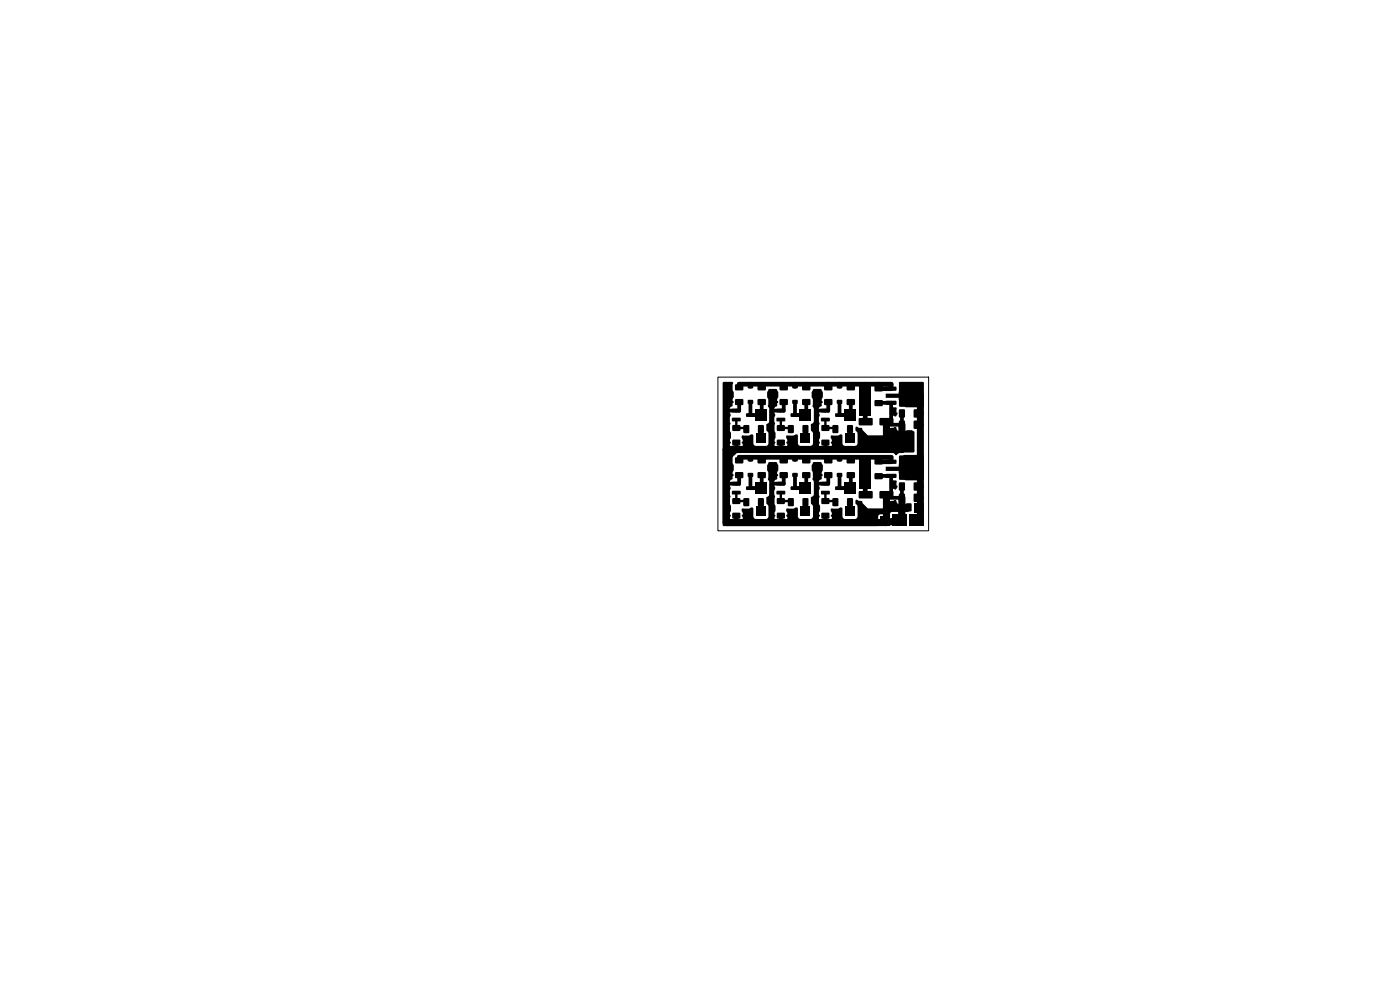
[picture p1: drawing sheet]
<svg xmlns="http://www.w3.org/2000/svg" width="297mm" height="210mm" viewBox="0 0 297 210" stroke-linecap="round" stroke-linejoin="round" font-family="sans-serif">
<g fill="#000">
<path d="M153.3 81.1l2-.1 .2 .1-.1 1.5 .3 .6v1l-.3 .8a.25 .25 0 0 1 .2 .3 .25 .25 0 0 1-.2 .2v.3a.38 .38 0 0 1 0 .4 .38 .38 0 0 1-.4 .1l-.2 .5a.35 .35 0 0 1 .2 .3 .35 .35 0 0 1-.2 .3 .77 .77 0 0 1 0 1.1v.8l.2 .5-.2 1.4 .3 .7v1l-.3 .7a.25 .25 0 0 1 .3 .3 .25 .25 0 0 1-.3 .2 .84 .84 0 0 0 1.2 .9 .25 .25 0 0 1 .2-.2 .25 .25 0 0 1 .3 .2h.5a.69 .69 0 0 0 .5-.4 .69 .69 0 0 0-.1-.8l.2-.2-.3-.7 .1-.5h1.5l.7-.3 .2 .3v1.8l.3 .3 2.4 .1 .4-.2 .1-.4v-2l-.4-.7-.1-1.2 .5-.4 .2-.4v-2.5l-.3-.6 .1-1.4-.3-.6v-1l.4-.7 1.7 .1 .3 .7v.9l-.2 .8a.25 .25 0 0 1 .2 .3 .25 .25 0 0 1-.2 .2v.3a.38 .38 0 0 1-.1 .4 .38 .38 0 0 1-.3 .1l-.3 .5a.35 .35 0 0 1 .2 .3 .35 .35 0 0 1-.2 .3 .77 .77 0 0 1 .1 1.1l-.1 .8 .2 .5-.1 1.4 .2 .7v1l-.2 .7a.25 .25 0 0 1 .2 .3 .25 .25 0 0 1-.2 .2 .84 .84 0 0 0 1.1 .9 .25 .25 0 0 1 .3-.2 .25 .25 0 0 1 .2 .2h.5a.69 .69 0 0 0 .6-.4 .69 .69 0 0 0-.2-.8l.2-.2-.2-.7 .1-.5h1.4l.7-.3 .3 .3v1.8l.3 .3 2.3 .1 .4-.2 .2-.4v-2l-.5-.7v-1.2l.5-.4 .2-.4v-2.5l-.4-.6 .1-1.4-.2-.6v-1l.3-.7 1.8 .1 .3 .7v.9l-.3 .8a.25 .25 0 0 1 .2 .3 .25 .25 0 0 1-.2 .2v.3a.38 .38 0 0 1 0 .4 .38 .38 0 0 1-.4 .1l-.2 .5a.3 .3 0 0 1 .2 .3 .3 .3 0 0 1-.2 .3 .77 .77 0 0 1 0 1.1v.8l.2 .5-.2 1.4 .3 .7v1l-.3 .7a.25 .25 0 0 1 .3 .3 .25 .25 0 0 1-.3 .2 .84 .84 0 0 0 1.2 .9 .25 .25 0 0 1 .2-.2 .25 .25 0 0 1 .3 .2h.5a.69 .69 0 0 0 .5-.4 .69 .69 0 0 0-.1-.8l.2-.2-.3-.7 .1-.5h1.5l.7-.3 .2 .3v1.8l.3 .3h2.6l.3-.5v-2.2l-.4-.6v-.5l.2-.2 1.1 .3 .2 .4 1.1 1.1h4.6l.1-1.4 1.1-.4 .2 .2a.75 .75 0 0 0 .4 .7 .75 .75 0 0 0 .9-.1l.4 .2 .6-.3h1l.6 .4v4.2l-.2 .2-2.9 .1-.6 .3a.36 .36 0 0 1-.4 .1 .36 .36 0 0 1-.2-.3l-.5-.2h-32.5l-.5 .2-.8 .9v1l.3 .6v1l-.3 .8a.25 .25 0 0 1 .2 .3 .25 .25 0 0 1-.2 .2v.3a.38 .38 0 0 1 0 .4 .38 .38 0 0 1-.4 .1l-.2 .5a.35 .35 0 0 1 .2 .3 .35 .35 0 0 1-.2 .3l.2 .6-.2 .7v.6l.2 .5-.2 .5v1l.3 .6v1l-.3 .7a.25 .25 0 0 1 .3 .3 .25 .25 0 0 1-.3 .2 .84 .84 0 0 0 1.2 .9 .25 .25 0 0 1 .2-.2 .25 .25 0 0 1 .3 .2h.5a.69 .69 0 0 0 .5-.4 .69 .69 0 0 0-.1-.8l.2-.2-.3-.7 .1-.5h1.5l.7-.3 .2 .3v1.8l.3 .3 2.4 .1 .4-.2 .1-.4v-2l-.4-.7-.1-1.2 .5-.4 .2-.4v-2.5l-.3-.6 .1-1.4-.3-.6v-1l.4-.7 1.7 .1 .3 .7v.9l-.2 .8a.25 .25 0 0 1 .2 .3 .25 .25 0 0 1-.2 .2v.3a.38 .38 0 0 1-.1 .4 .38 .38 0 0 1-.3 .1l-.3 .5a.35 .35 0 0 1 .2 .3 .35 .35 0 0 1-.2 .3l.3 .6-.3 .7v.6l.2 .5-.1 .5v1l.2 .6v1l-.2 .7a.25 .25 0 0 1 .2 .3 .25 .25 0 0 1-.2 .2 .84 .84 0 0 0 1.1 .9 .25 .25 0 0 1 .3-.2 .25 .25 0 0 1 .2 .2h.5a.69 .69 0 0 0 .6-.4 .69 .69 0 0 0-.2-.8l.2-.2-.2-.7 .1-.5h1.4l.7-.3 .3 .3v1.8l.3 .3 2.3 .1 .4-.2 .2-.4v-2l-.5-.7v-1.2l.5-.4 .2-.4v-2.5l-.4-.6 .1-1.4-.2-.6v-1l.3-.7 1.8 .1 .3 .7v.9l-.3 .8a.25 .25 0 0 1 .2 .3 .25 .25 0 0 1-.2 .2v.3a.38 .38 0 0 1 0 .4 .38 .38 0 0 1-.4 .1l-.2 .5a.3 .3 0 0 1 .2 .3 .3 .3 0 0 1-.2 .3l.2 .6-.2 .7v.6l.2 .5-.2 .5v1l.3 .6v1l-.2 .7a.25 .25 0 0 1 .2 .3 .25 .25 0 0 1-.3 .2 .84 .84 0 0 0 1.2 .9 .25 .25 0 0 1 .2-.2 .25 .25 0 0 1 .3 .2h.5a.69 .69 0 0 0 .5-.4 .69 .69 0 0 0-.1-.8l.2-.2-.3-.7 .1-.5h1.5l.7-.3 .2 .3v1.8l.3 .3h2.6l.3-.5v-2.2l-.4-.6v-.5l.2-.2 1.1 .3 .2 .4 1.1 1.1h4.6l.1-1.4 1.3-.3a.96 .96 0 0 0 1 .9 .25 .25 0 0 1 .3-.2 .25 .25 0 0 1 .2 .2l.8-.3 .9 .1 .1 1.5-.1 .2-.7 .1h-1.5l-.1 1.5a.25 .25 0 0 1-.2 .2 .25 .25 0 0 1-.2-.2v-1.5h-1.3l-.7 .5h-1.8l-.4 .1-.1 1.2h1.2l.1-1.3h.5l-.1 1.3-.4 .4h-1.3v.6l-.3 .2h-32.6l-.1-.3zM155.3 88.7l1.7-.1 .1 .7-.1 .1h-1.6l-.1-.2zM155.3 86.8l1.7-.1 .1 .7-.1 .1h-1.6l-.1-.2zM155.4 90.2h1.6v1.2h-1.6zM155.4 93.3h1.6v1.2h-1.6zM156 81.6h1.6v1.2h-1.6zM156 84.7h1.6v1.2h-1.6zM156 97.1h1.6v1.2h-1.6zM158.3 87.7h1.7l.1 .6-.1 .2-1.6-.1-.1-.1zM158.7 97.1h1v.7h-1zM158.7 81.6h1v.7h-1zM158.7 84.9h1v.7h-1z"/>
<path d="M157.7 90.2h1.2v1.6h-1.2zM160.8 81.6h1.6v1.2h-1.6zM160.8 84.7h1.6v1.2h-1.6zM160.8 97.1h1.6v1.2h-1.6zM160.8 90.2h1.2v1.6h-1.2zM160.4 92h2v2h-2zM160.1 86.8h2.5v2.5h-2.5zM164.8 88.7l1.7-.1 .1 .7-.2 .1h-1.6l-.1-.2zM164.8 86.8l1.7-.1 .1 .7-.2 .1h-1.6l-.1-.2zM164.9 90.2h1.6v1.2h-1.6zM164.9 93.3h1.6v1.2h-1.6zM165.4 81.6h1.7v1.2h-1.7z"/>
<path d="M165.4 84.7h1.7v1.2h-1.7zM165.4 97.1h1.7v1.2h-1.7zM167.8 87.7h1.7l.1 .6-.2 .2-1.6-.1-.1-.1zM168.1 97.1h1.1v.7h-1.1zM168.1 81.6h1.1v.7h-1.1zM168.1 84.9h1.1v.7h-1.1zM167.2 90.2h1.1v1.6h-1.1zM170.2 97.1h1.7v1.2h-1.7zM170.2 81.6h1.7v1.2h-1.7zM170.2 84.7h1.7v1.2h-1.7zM170.3 90.2h1.1v1.6h-1.1zM169.9 92h2v2h-2z"/>
<path d="M169.6 86.8h2.5v2.5h-2.5zM174.2 88.7l1.7-.1 .1 .7-.1 .1h-1.6l-.1-.2zM174.2 86.8l1.7-.1 .1 .7-.1 .1h-1.6l-.1-.2zM174.3 90.2h1.6v1.2h-1.6zM174.3 93.3h1.6v1.2h-1.6zM174.9 81.6h1.6v1.2h-1.6zM174.9 84.7h1.6v1.2h-1.6zM174.9 97.1h1.6v1.2h-1.6zM177.2 87.7h1.7l.1 .6-.1 .2-1.6-.1-.1-.1zM177.6 97.1h1v.7h-1zM177.6 81.6h1v.7h-1zM177.6 84.9h1v.7h-1z"/>
<path d="M176.6 90.2h1.2v1.6h-1.2zM179.7 97.1h1.6v1.2h-1.6zM179.7 81.6h1.6v1.2h-1.6zM179.7 84.7h1.6v1.2h-1.6zM179.7 90.2h1.2v1.6h-1.2zM179.3 92h2v2h-2zM179 86.8h2.5v2.5h-2.5zM182.2 88.7h2.8l.2 .2-.1 1.2-.2 .2-2.6-.1-.1-.2zM182.3 81.3h2.5v7h-2.5zM185.6 81.8h1.6v1.2h-1.6zM185.6 84.9h1.6v1.2h-1.6zM185.6 97.3h1.6v1.2h-1.6z"/>
<path d="M186.6 88.7h2.8l.2 .2-.1 1.2-.2 .2-2.6-.1-.1-.2zM187.6 85.3l1.3-.1 .4 .4v.8l.9 .1v.9l.2 .3-.3 .6-1.3-.3v-2.2l-.7-.1a.3 .3 0 0 1-.4 0 .3 .3 0 0 1-.1-.4zM188 85.1l2.1-.1 .1 .8-.2 .1h-2l-.1-.2zM188 82.1l2.1-.1 .1 .8-.2 .1h-2l-.1-.2zM188 97.6l2.1-.1 .1 .8-.2 .1h-2l-.1-.2zM190.8 81.1h5.1v5.2l-3.7 .1-1.4-.2zM190.8 96.7l1.1-.2 4 .1v5.2l-3.7 .1-1.4-.2zM190.8 86.9h1.1v1.6h-1.1zM190.8 89.3h1.1v1.6h-1.1zM187.9 83.5h2.8v-.4h3.8v1.7h-3.8v-.4h-2.8zM187.9 99h2.8v-.4h3.8v1.7h-3.8v-.4h-2.8zM193.9 86.9h1.2v1.6h-1.2z"/>
<path d="M193.9 89.3h1.2v1.6h-1.2zM155.3 104.2l1.7-.1 .1 .7-.1 .1h-1.6l-.1-.2zM155.3 102.3l1.7-.1 .1 .7-.1 .1h-1.6l-.1-.2zM155.4 105.7h1.6v1.2h-1.6zM155.4 108.8h1.6v1.2h-1.6zM156 100.2h1.6v1.2h-1.6zM158.3 103.2h1.7l.1 .6-.1 .2-1.6-.1-.1-.1zM158.7 100.4h1v.7h-1zM157.7 105.7h1.2v1.6h-1.2zM160.8 100.2h1.6v1.2h-1.6zM160.8 105.7h1.2v1.6h-1.2zM160.4 107.5h2v2h-2z"/>
<path d="M160.1 102.3h2.5v2.5h-2.5zM164.8 104.2l1.7-.1 .1 .7-.2 .1h-1.6l-.1-.2zM164.8 102.3l1.7-.1 .1 .7-.2 .1h-1.6l-.1-.2zM164.9 105.7h1.6v1.2h-1.6zM164.9 108.8h1.6v1.2h-1.6zM165.4 100.2h1.7v1.2h-1.7zM167.8 103.2h1.7l.1 .6-.2 .2-1.6-.1-.1-.1zM168.1 100.4h1.1v.7h-1.1zM167.2 105.7h1.1v1.6h-1.1zM170.2 100.2h1.7v1.2h-1.7zM170.3 105.7h1.1v1.6h-1.1zM169.9 107.5h2v2h-2z"/>
<path d="M169.6 102.3h2.5v2.5h-2.5zM174.2 104.2l1.7-.1 .1 .7-.1 .1h-1.6l-.1-.2zM174.2 102.3l1.7-.1 .1 .7-.1 .1h-1.6l-.1-.2zM174.3 105.7h1.6v1.2h-1.6zM174.3 108.8h1.6v1.2h-1.6zM174.9 100.2h1.6v1.2h-1.6zM177.2 103.2h1.7l.1 .6-.1 .2-1.6-.1-.1-.1zM177.6 100.4h1v.7h-1zM176.6 105.7h1.2v1.6h-1.2zM179.7 100.2h1.6v1.2h-1.6zM179.7 105.7h1.2v1.6h-1.2zM179.3 107.5h2v2h-2z"/>
<path d="M179 102.3h2.5v2.5h-2.5zM182.2 104.2h2.8l.2 .2-.1 1.2-.2 .2-2.6-.1-.1-.2zM182.3 96.8h2.5v7h-2.5zM185.6 100.4h1.6v1.2h-1.6zM186.6 104.2h2.8l.2 .2-.1 1.2-.2 .2-2.6-.1-.1-.2zM187.6 100.8l1.3-.1 .4 .4v.8l.9 .1v1l.2 .2-.3 .6-1.3-.3v-2.2l-.7-.1a.3 .3 0 0 1-.4 0 .3 .3 0 0 1-.1-.4zM188 100.6l2.1-.1 .1 .8-.2 .1h-2l-.1-.2zM186.8 109.6h2v2h-2zM190.8 102.4h1.1v1.6h-1.1zM190.8 104.8h1.1v1.6h-1.1zM189.3 109.1h3v2.5h-3zM193.9 102.4h1.2v1.6h-1.2z"/>
<path d="M193.9 104.8h1.2v1.6h-1.2zM194 106.9h2v2h-2zM193 109.1h3v2.5h-3z"/>
</g>
<g fill="none" stroke="#000" stroke-width=".8">
<path d="M156.2 93.9v1.5M156.8 85.3v1.8h-2.5M159.2 85.3v2.8h2.2M161.6 85.3v2.8M165.7 93.9v1.5M166.3 85.3v1.8h-2.5M168.7 85.3v2.8h2.1M171 85.3v2.8M175.1 93.9v1.5M175.7 85.3v1.8h-2.5M178.1 85.3v2.8h2.2M180.5 85.3v2.8"/>
<path d="M186.4 85.5h2.7v4M191.3 87.7v2.4h-3.2M194.5 90.1h.8M194.5 87.7h.8M156.2 109.4v1.5M156.8 100.8v1.8h-2.5M159.2 100.8v2.8h2.2M161.6 100.8v2.8M165.7 109.4v1.5M166.3 100.8v1.8h-2.5M168.7 100.8v2.8h2.1M171 100.8v2.8"/>
<path d="M175.1 109.4v1.5M175.7 100.8v1.8h-2.5M178.1 100.8v2.8h2.2M180.5 100.8v2.8M186.4 101h2.7v4M191.3 103.2v2.4h-3.2M194.5 105.6h.8M194.5 103.2h.8"/>
</g>
<path d="M188.1 89.5v5.9M191.3 90.1v5.3h-37.2v15.5h34M193 84h2.3v26.4h-.8M193 99.5h2.3M187.8 110.6v.3M188.1 105v5.9M190.8 110.4l-2.7 .5M191.3 105.6v4.8M195 107.9h.3" fill="none" stroke="#000" stroke-width="1.5"/>
<g fill="none" stroke="#000" stroke-width="1">
<path d="M154.3 87.1v8.3M156.8 82.2v-.7h32.3v1h-2.7M156.8 97.7v-.7h32.3v1h-2.7M159.2 81.5v.5M159.2 97v.5M161.6 81.5v.7M161.6 97v.7M163.8 87.1v8.3M166.3 81.5v.7M166.3 97v.7M168.7 81.5v.5M168.7 97v.5"/>
<path d="M171 81.5v.7M171 97v.7M173.2 87.1v8.3M175.7 81.5v.7M175.7 97v.7M178.1 81.5v.5M178.1 97v.5M180.5 81.5v.7M180.5 97v.7M183.6 81.5l.1 8M183.6 97l.1 8M186.4 81.5v.9"/>
<path d="M186.4 97v.9M154.3 102.6v8.3M163.8 102.6v8.3M173.2 102.6v8.3"/>
</g>
<path d="M156.2 89v1.8h2.1v.2M161.4 91v2M165.7 89v1.8h2.1v.2M170.9 91v2M175.1 89v1.8h2.1v.2M180.3 91v2M156.2 104.5v1.8h2.1v.2M161.4 106.5v2M165.7 104.5v1.8h2.1v.2M170.9 106.5v2M175.1 104.5v1.8h2.1v.2M180.3 106.5v2" fill="none" stroke="#000" stroke-width=".5"/>
<path d="M152.3 80h44.7v32.6h-44.7z" fill="none" stroke="#000" stroke-width=".21"/>
</svg>
